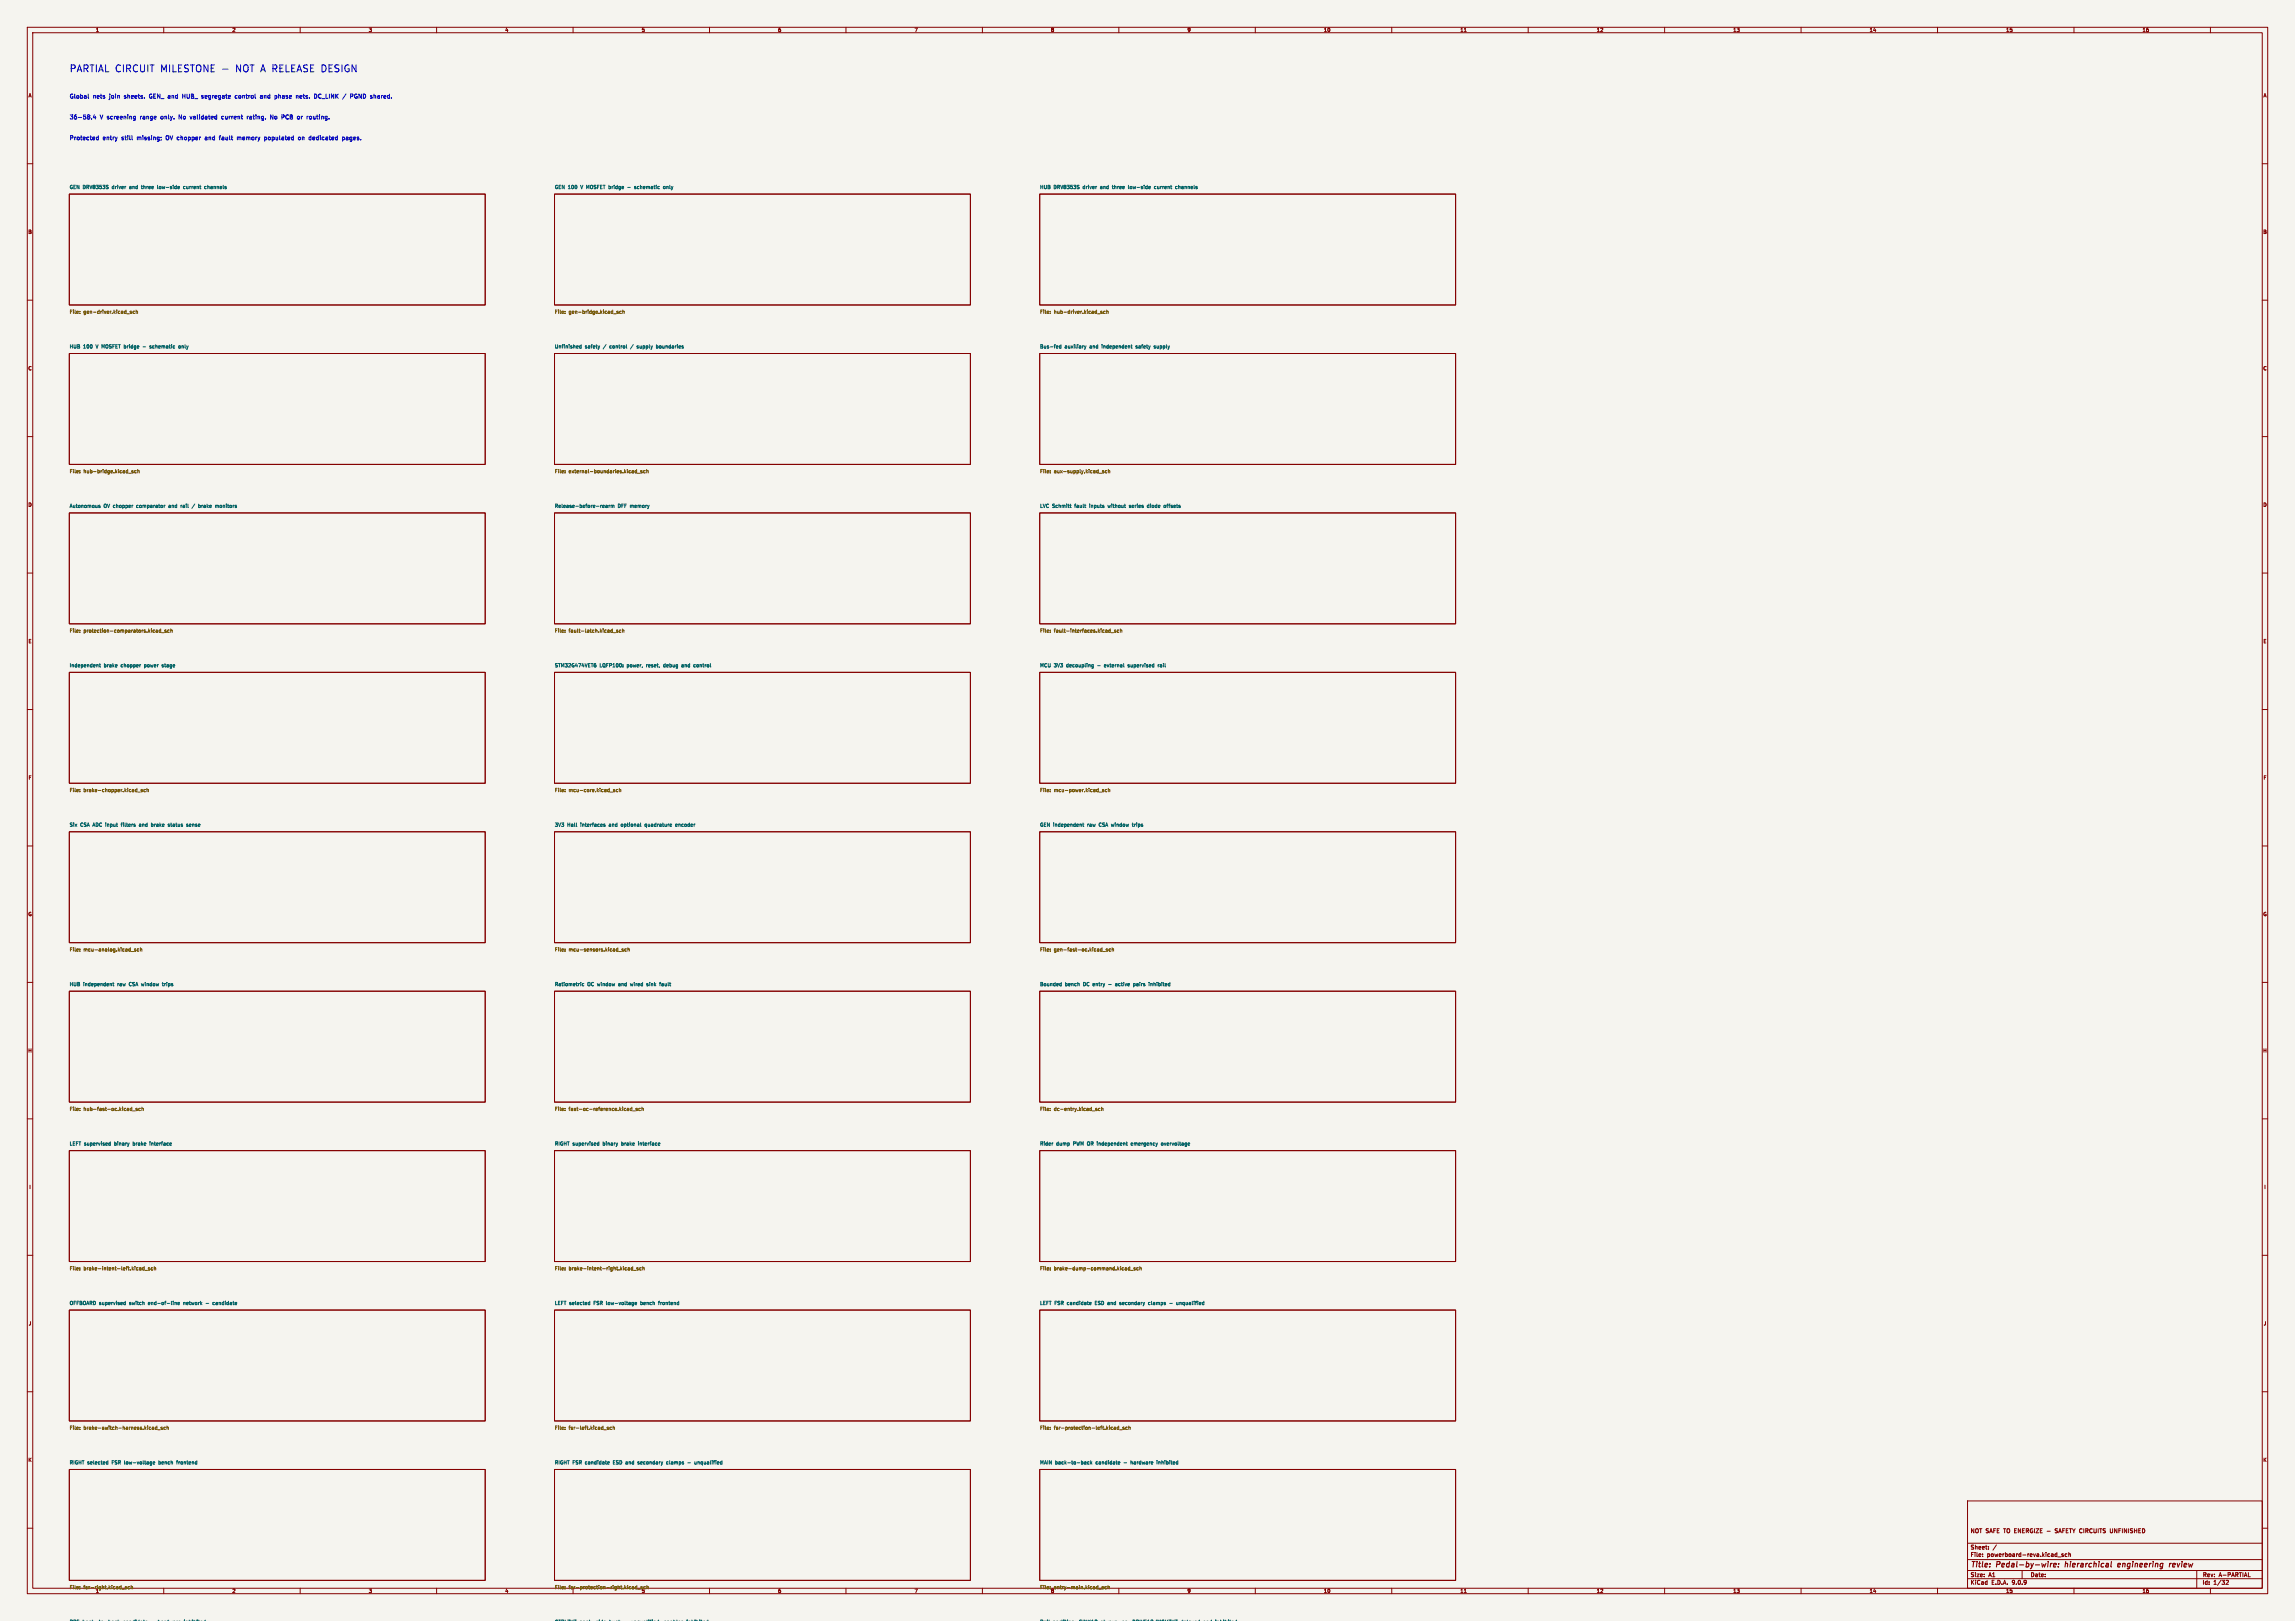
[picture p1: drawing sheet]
<svg xmlns="http://www.w3.org/2000/svg" width="841mm" height="594mm" viewBox="0 0 841 594" stroke-linecap="round" stroke-linejoin="round" font-family="sans-serif">
<defs><g id="words">
<g font-size="3.5" fill="#0000c2">
<text x="25.4" y="26.6">PARTIAL CIRCUIT MILESTONE -</text>
<text x="85.8" y="26.6">NOT A RELEASE DESIGN</text>
</g>
<g font-size="2.8" fill="#840000">
<text x="722" y="574.9">Title:</text>
<text x="731.7" y="574.9">Pedal-by-wire:</text>
<text x="757.6" y="574.9">hierarchical</text>
<text x="777.7" y="574.9">engineering</text>
<text x="797.4" y="574.9">review</text>
</g>
<g font-size="2.1" fill="#0000c2">
<text x="25.4" y="36.3">Global</text>
<text x="34" y="36.3">nets</text>
<text x="40.1" y="36.3">join</text>
<text x="45.6" y="36.3">sheets.</text>
<text x="55" y="36.3">GEN_ and</text>
<text x="67.4" y="36.3">HUB_</text>
<text x="74.6" y="36.3">segregate</text>
<text x="87" y="36.3">control</text>
<text x="96.4" y="36.3">and</text>
<text x="101.8" y="36.3">phase</text>
<text x="109.8" y="36.3">nets.</text>
<text x="116.6" y="36.3">DC_LINK</text>
<text x="127.2" y="36.3">/</text>
<text x="130.2" y="36.3">PGND shared.</text>
<text x="25.4" y="43.9">36-58.4</text>
<text x="36.6" y="43.9">V screening</text>
<text x="51.5" y="43.9">range</text>
<text x="59.2" y="43.9">only.</text>
<text x="65.9" y="43.9">No</text>
<text x="70.2" y="43.9">validated</text>
<text x="81.9" y="43.9">current</text>
<text x="91.4" y="43.9">rating.</text>
<text x="100.1" y="43.9">No</text>
<text x="104.4" y="43.9">PCB</text>
<text x="110.2" y="43.9">or</text>
<text x="113.9" y="43.9">routing.</text>
<text x="25.4" y="51.5">Protected</text>
<text x="37.6" y="51.5">entry</text>
<text x="44.6" y="51.5">still</text>
<text x="50.3" y="51.5">missing;</text>
<text x="61.1" y="51.5">OV chopper</text>
<text x="75.7" y="51.5">and</text>
<text x="81.1" y="51.5">fault</text>
<text x="87.7" y="51.5">memory</text>
<text x="97.9" y="51.5">populated</text>
<text x="110.5" y="51.5">on</text>
<text x="114.5" y="51.5">dedicated</text>
<text x="126.9" y="51.5">pages.</text>
</g>
<g font-size="2.1" fill="#840000">
<text x="722" y="562">NOT SAFE TO ENERGIZE -</text>
<text x="753.5" y="562">SAFETY CIRCUITS</text>
<text x="774" y="562">UNFINISHED</text>
<text x="722" y="568">Sheet:</text>
<text x="722" y="570.7">File:</text>
<text x="728.1" y="570.7">powerboard-reva.kicad_sch</text>
<text x="722" y="580.9">KiCad</text>
<text x="722" y="578.1">Size:</text>
<text x="728.7" y="578.1">A1</text>
<text x="729.7" y="580.9">E.D.A.</text>
<text x="737.3" y="580.9">9.0.9</text>
<text x="744" y="578.1">Date:</text>
<text x="807" y="578.3">Rev:</text>
<text x="807" y="580.9">Id:</text>
<text x="811.1" y="580.9">1/32</text>
<text x="813.4" y="578.3">A-PARTIAL</text>
</g>
<g font-size="1.8" fill="#840000">
<text x="35" y="11.9">1</text>
<text x="85" y="11.9">2</text>
<text x="135" y="11.9">3</text>
<text x="185" y="11.9">4</text>
<text x="235" y="11.9">5</text>
<text x="285" y="11.9">6</text>
<text x="335" y="11.9">7</text>
<text x="385" y="11.9">8</text>
<text x="435" y="11.9">9</text>
<text x="485" y="11.9">10</text>
<text x="535" y="11.9">11</text>
<text x="585" y="11.9">12</text>
<text x="635" y="11.9">13</text>
<text x="685" y="11.9">14</text>
<text x="735" y="11.9">15</text>
<text x="785" y="11.9">16</text>
<text x="10.3" y="35.9">A</text>
<text x="829.3" y="35.9">A</text>
<text x="10.3" y="85.9">B</text>
<text x="829.2" y="85.9">B</text>
<text x="10.3" y="135.9">C</text>
<text x="829.2" y="135.9">C</text>
<text x="10.3" y="185.9">D</text>
<text x="829.2" y="185.9">D</text>
<text x="10.3" y="235.9">E</text>
<text x="829.3" y="235.9">E</text>
<text x="10.3" y="285.9">F</text>
<text x="829.3" y="285.9">F</text>
<text x="10.3" y="335.9">G</text>
<text x="829.2" y="335.9">G</text>
<text x="10.2" y="385.9">H</text>
<text x="829.2" y="385.9">H</text>
<text x="10.6" y="435.9">I</text>
<text x="829.6" y="435.9">I</text>
<text x="10.4" y="485.9">J</text>
<text x="829.4" y="485.9">J</text>
<text x="10.3" y="535.9">K</text>
<text x="829.2" y="535.9">K</text>
<text x="35" y="583.9">1</text>
<text x="85" y="583.9">2</text>
<text x="135" y="583.9">3</text>
<text x="185" y="583.9">4</text>
<text x="285" y="583.9">6</text>
<text x="335" y="583.9">7</text>
<text x="435" y="583.9">9</text>
<text x="485" y="583.9">10</text>
<text x="535" y="583.9">11</text>
<text x="585" y="583.9">12</text>
<text x="635" y="583.9">13</text>
<text x="685" y="583.9">14</text>
<text x="735" y="583.9">15</text>
<text x="785" y="583.9">16</text>
</g>
<g font-size="1.8" fill="#006464">
<text x="25.4" y="69.4">GEN DRV8353S</text>
<text x="41.2" y="69.4">driver</text>
<text x="47.7" y="69.4">and</text>
<text x="52.3" y="69.4">three</text>
<text x="58.3" y="69.4">low-side</text>
<text x="68.1" y="69.4">current</text>
<text x="76" y="69.4">channels</text>
<text x="203.2" y="69.4">GEN 100</text>
<text x="212.9" y="69.4">V MOSFET bridge</text>
<text x="233.4" y="69.4">schematic</text>
<text x="244.2" y="69.4">only</text>
<text x="381" y="69.4">HUB</text>
<text x="386.1" y="69.4">DRV8353S</text>
<text x="396.9" y="69.4">driver</text>
<text x="403.5" y="69.4">and</text>
<text x="408.1" y="69.4">three</text>
<text x="414.1" y="69.4">low-side</text>
<text x="423.9" y="69.4">current</text>
<text x="431.8" y="69.4">channels</text>
<text x="25.4" y="127.9">HUB</text>
<text x="30.5" y="127.9">100</text>
<text x="35.3" y="127.9">V MOSFET bridge</text>
<text x="55.8" y="127.9">schematic</text>
<text x="66.6" y="127.9">only</text>
<text x="203.2" y="127.9">Unfinished</text>
<text x="214.3" y="127.9">safety</text>
<text x="221.2" y="127.9">/</text>
<text x="223.7" y="127.9">control</text>
<text x="231.6" y="127.9">/</text>
<text x="234.1" y="127.9">supply</text>
<text x="241.4" y="127.9">boundaries</text>
<text x="381" y="127.9">Bus-fed</text>
<text x="390.2" y="127.9">auxiliary</text>
<text x="399.4" y="127.9">and</text>
<text x="404" y="127.9">independent</text>
<text x="416.7" y="127.9">safety</text>
<text x="423.6" y="127.9">supply</text>
<text x="25.4" y="186.3">Autonomous</text>
<text x="38" y="186.3">OV chopper</text>
<text x="50.3" y="186.3">comparator</text>
<text x="62.3" y="186.3">and</text>
<text x="66.9" y="186.3">rail</text>
<text x="73.8" y="186.3">brake</text>
<text x="80.2" y="186.3">monitors</text>
<text x="203.2" y="186.3">Release-before-rearm</text>
<text x="226.4" y="186.3">DFF memory</text>
<text x="381" y="186.3">LVC Schmitt</text>
<text x="393.9" y="186.3">fault</text>
<text x="399.5" y="186.3">inputs</text>
<text x="406.5" y="186.3">without</text>
<text x="414.5" y="186.3">series</text>
<text x="421.3" y="186.3">diode</text>
<text x="427.6" y="186.3">offsets</text>
<text x="25.4" y="244.7">Independent</text>
<text x="38.1" y="244.7">brake</text>
<text x="44.4" y="244.7">chopper</text>
<text x="53.2" y="244.7">power</text>
<text x="59.8" y="244.7">stage</text>
<text x="203.2" y="244.7">STM32G474VET6</text>
<text x="219.7" y="244.7">LQFP100:</text>
<text x="229.9" y="244.7">power,</text>
<text x="237.1" y="244.7">reset,</text>
<text x="243.6" y="244.7">debug</text>
<text x="250.5" y="244.7">and</text>
<text x="255.1" y="244.7">control</text>
<text x="381" y="244.7">MCU 3V3</text>
<text x="390.9" y="244.7">decoupling</text>
<text x="402.4" y="244.7">-</text>
<text x="405.2" y="244.7">external</text>
<text x="414" y="244.7">supervised</text>
<text x="425.2" y="244.7">rail</text>
<text x="25.4" y="303.1">Six</text>
<text x="29.4" y="303.1">CSA ADC input</text>
<text x="44.9" y="303.1">filters</text>
<text x="51.7" y="303.1">and</text>
<text x="56.3" y="303.1">brake</text>
<text x="62.7" y="303.1">status</text>
<text x="69.7" y="303.1">sense</text>
<text x="203.2" y="303.1">3V3</text>
<text x="207.9" y="303.1">Hall</text>
<text x="212.9" y="303.1">interfaces</text>
<text x="223.5" y="303.1">and</text>
<text x="228.1" y="303.1">optional</text>
<text x="237" y="303.1">quadrature</text>
<text x="248.4" y="303.1">encoder</text>
<text x="381" y="303.1">GEN independent</text>
<text x="398.6" y="303.1">raw</text>
<text x="403" y="303.1">CSA window</text>
<text x="415.6" y="303.1">trips</text>
<text x="25.4" y="361.5">HUB</text>
<text x="30.5" y="361.5">independent</text>
<text x="43.2" y="361.5">raw</text>
<text x="47.6" y="361.5">CSA window</text>
<text x="60.2" y="361.5">trips</text>
<text x="203.2" y="361.5">Ratiometric</text>
<text x="215.3" y="361.5">OC window</text>
<text x="226.9" y="361.5">and</text>
<text x="231.5" y="361.5">wired</text>
<text x="237.7" y="361.5">sink</text>
<text x="242.6" y="361.5">fault</text>
<text x="381" y="361.5">Bounded</text>
<text x="390.3" y="361.5">bench</text>
<text x="397.1" y="361.5">DC entry</text>
<text x="406.7" y="361.5">-</text>
<text x="409.4" y="361.5">active</text>
<text x="416.2" y="361.5">pairs</text>
<text x="422.1" y="361.5">inhibited</text>
<text x="25.4" y="420">LEFT supervised</text>
<text x="42" y="420">binary</text>
<text x="49" y="420">brake</text>
<text x="55.4" y="420">interface</text>
<text x="203.2" y="420">RIGHT supervised</text>
<text x="221" y="420">binary</text>
<text x="228" y="420">brake</text>
<text x="234.4" y="420">interface</text>
<text x="381" y="420">Rider</text>
<text x="387.1" y="420">dump</text>
<text x="393.4" y="420">PWM OR independent</text>
<text x="415.2" y="420">emergency</text>
<text x="426.4" y="420">overvoltage</text>
<text x="25.4" y="478.4">OFFBOARD supervised</text>
<text x="47.5" y="478.4">switch</text>
<text x="54.6" y="478.4">end-of-line</text>
<text x="67.7" y="478.4">network</text>
<text x="78.9" y="478.4">candidate</text>
<text x="203.2" y="478.4">LEFT selected</text>
<text x="217.7" y="478.4">FSR low-voltage</text>
<text x="235.2" y="478.4">bench</text>
<text x="242" y="478.4">frontend</text>
<text x="381" y="478.4">LEFT FSR candidate</text>
<text x="401.6" y="478.4">ESD and</text>
<text x="411" y="478.4">secondary</text>
<text x="421.7" y="478.4">clamps</text>
<text x="432.4" y="478.4">unqualified</text>
<text x="25.4" y="536.8">RIGHT selected</text>
<text x="41.1" y="536.8">FSR low-voltage</text>
<text x="58.6" y="536.8">bench</text>
<text x="65.4" y="536.8">frontend</text>
<text x="203.2" y="536.8">RIGHT FSR candidate</text>
<text x="225" y="536.8">ESD and</text>
<text x="234.4" y="536.8">secondary</text>
<text x="245.1" y="536.8">clamps</text>
<text x="255.8" y="536.8">unqualified</text>
<text x="381" y="536.8">MAIN back-to-back</text>
<text x="401.7" y="536.8">candidate</text>
<text x="412.1" y="536.8">-</text>
<text x="414.8" y="536.8">hardware</text>
<text x="424.6" y="536.8">inhibited</text>
</g>
<g font-size="1.8" fill="#725600">
<text x="25.4" y="115.2">File:</text>
<text x="30.6" y="115.2">gen-driver.kicad_sch</text>
<text x="203.2" y="115.2">File:</text>
<text x="208.4" y="115.2">gen-bridge.kicad_sch</text>
<text x="381" y="115.2">File:</text>
<text x="386.2" y="115.2">hub-driver.kicad_sch</text>
<text x="25.4" y="173.6">File:</text>
<text x="30.6" y="173.6">hub-bridge.kicad_sch</text>
<text x="203.2" y="173.6">File:</text>
<text x="208.4" y="173.6">external-boundaries.kicad_sch</text>
<text x="381" y="173.6">File:</text>
<text x="386.2" y="173.6">aux-supply.kicad_sch</text>
<text x="25.4" y="232">File:</text>
<text x="30.6" y="232">protection-comparators.kicad_sch</text>
<text x="203.2" y="232">File:</text>
<text x="208.4" y="232">fault-latch.kicad_sch</text>
<text x="381" y="232">File:</text>
<text x="386.2" y="232">fault-interfaces.kicad_sch</text>
<text x="25.4" y="290.4">File:</text>
<text x="30.6" y="290.4">brake-chopper.kicad_sch</text>
<text x="203.2" y="290.4">File:</text>
<text x="208.4" y="290.4">mcu-core.kicad_sch</text>
<text x="381" y="290.4">File:</text>
<text x="386.2" y="290.4">mcu-power.kicad_sch</text>
<text x="25.4" y="348.8">File:</text>
<text x="30.6" y="348.8">mcu-analog.kicad_sch</text>
<text x="203.2" y="348.8">File:</text>
<text x="208.4" y="348.8">mcu-sensors.kicad_sch</text>
<text x="381" y="348.8">File:</text>
<text x="386.2" y="348.8">gen-fast-oc.kicad_sch</text>
<text x="25.4" y="407.3">File:</text>
<text x="30.6" y="407.3">hub-fast-oc.kicad_sch</text>
<text x="203.2" y="407.3">File:</text>
<text x="208.4" y="407.3">fast-oc-reference.kicad_sch</text>
<text x="381" y="407.3">File:</text>
<text x="386.2" y="407.3">dc-entry.kicad_sch</text>
<text x="25.4" y="465.7">File:</text>
<text x="30.6" y="465.7">brake-intent-left.kicad_sch</text>
<text x="203.2" y="465.7">File:</text>
<text x="208.4" y="465.7">brake-intent-right.kicad_sch</text>
<text x="381" y="465.7">File:</text>
<text x="386.2" y="465.7">brake-dump-command.kicad_sch</text>
<text x="25.4" y="524.1">File:</text>
<text x="30.6" y="524.1">brake-switch-harness.kicad_sch</text>
<text x="203.2" y="524.1">File:</text>
<text x="208.4" y="524.1">fsr-left.kicad_sch</text>
<text x="381" y="524.1">File:</text>
<text x="386.2" y="524.1">fsr-protection-left.kicad_sch</text>
<text x="25.4" y="582.5">File:</text>
<text x="30.6" y="582.5">fsr-right.kicad_sch</text>
<text x="203.2" y="582.5">File:</text>
<text x="208.4" y="582.5">fsr-protection-right.kicad_sch</text>
<text x="235" y="583.9">5</text>
<text x="381" y="582.5">File:</text>
<text x="385" y="583.9">8</text>
<text x="386.2" y="582.5">entry-main.kicad_sch</text>
</g>
</g></defs>
<path d="M0 0h841v594h-841z" fill="#f5f4ef" stroke="#f5f4ef" stroke-width=".37"/>
<g fill="none" stroke="#840000" stroke-width=".37">
<path d="M10 10h821v574h-821zM12 12h817v570h-817zM60 10v2M110 10v2M160 10v2M210 10v2M260 10v2M310 10v2M360 10v2M410 10v2M460 10v2M510 10v2"/>
<path d="M536.6 11.6h.7M560 10v2M610 10v2M660 10v2M710 10v2M760 10v2M810 10v2M10 60h2M829 60h2M25.4 71.1h152.4v40.7h-152.4zM203.2 71.1h152.4v40.7h-152.4zM381 71.1h152.4v40.7h-152.4z"/>
<path d="M10 110h2M829 110h2M25.4 129.5h152.4v40.7h-152.4zM203.2 129.5h152.4v40.7h-152.4zM381 129.5h152.4v40.7h-152.4zM10 160h2M829 160h2M25.4 188h152.4v40.6h-152.4zM203.2 188h152.4v40.6h-152.4zM381 188h152.4v40.6h-152.4zM10 210h2M829 210h2"/>
<path d="M10 260h2M25.4 246.4h152.4v40.6h-152.4zM203.2 246.4h152.4v40.6h-152.4zM381 246.4h152.4v40.6h-152.4zM829 260h2M10 310h2M25.4 304.8h152.4v40.6h-152.4zM203.2 304.8h152.4v40.6h-152.4zM381 304.8h152.4v40.6h-152.4zM829 310h2M10 360h2M829 360h2"/>
<path d="M25.4 363.2h152.4v40.7h-152.4zM203.2 363.2h152.4v40.7h-152.4zM381 363.2h152.4v40.7h-152.4zM10 410h2M829 410h2M25.4 421.6h152.4v40.7h-152.4zM203.2 421.6h152.4v40.7h-152.4zM381 421.6h152.4v40.7h-152.4zM10 460h2M829 460h2M25.4 480.1h152.4v40.6h-152.4zM203.2 480.1h152.4v40.6h-152.4z"/>
<path d="M381 480.1h152.4v40.6h-152.4zM10 510h2M829 510h2M25.4 538.5h152.4v40.6h-152.4zM203.2 538.5h152.4v40.6h-152.4zM381 538.5h152.4v40.6h-152.4zM10 560h2M721 550h108v32h-108zM829 560h2M721 578.5h108M721 575.5h108M721 571.5h108"/>
<path d="M721 565.5h108M726.5 570.2h.1M726.5 570.2v.1M726.5 569.5v.1M728.7 567.5v.2M728.7 566.8v.1M731.6 566.1l-1.3 1.9M741 575.5v3M754.1 570.5h1.1M755.5 569.7l.7 .4-.2 .3-.5-.1M755.5 569.6v.1M756.1 569.5l-.6 .1"/>
<path d="M757.5 569.5l-.5-.1-.3 .3 .2 .6h.6M758.1 569.5h.6v.9M758.1 568.9v1.5M773.3 560.2l.2 1.4M805 575.5v6.5M815.7 579.2l.6-.1 .3 .4-.9 1.1h.9M60 582v2M110 582v2M160 582v2M210 582v2M260 582v2M310 582v2"/>
<path d="M360 582v2M410 582v2M460 582v2M510 582v2M536.6 583.6h.7M560 582v2M610 582v2M660 582v2M710 582v2M760 582v2M810 582v2"/>
</g>
<path d="M752 572.9l-.4 .1M752.5 573.5l1-.1-.1-.4h-.7l-.2 .9 .2 .3 .6-.1M754.3 574l-.1 .2M754.4 573v.2M757 572.2l-.3 2M777 573h-.8l-.2 .9 .2 .3 .6-.1M777 573.4l-1 .1M795.1 572.9l-.2 1.3M795.6 572.9l-.6 .4M796.9 572.9l-.6 .1-.2 .9 .6 .3M797.1 573.4l-1 .1" fill="none" stroke="#840000" stroke-width=".4"/>
<g fill="none" stroke="#006464" stroke-width=".37">
<path d="M57.7 67.9l.2 1.3M65.4 68.3l.4 .3-.6 .1M65.7 69.1l-.3 .1M67.3 69v.1M67.3 69.1l.4 .1M67.7 68.3l-.4 .1v.6M75.6 68.4l-.6 .2 .1 .5h.5M230 68.7h1M232.5 69.1l.4 .1M232.5 68.6l.4 .1M232.5 68.5v.1M232.9 68.3l-.4 .2"/>
<path d="M243.6 68.4l-.5 .2 .1 .5h.4M413.5 67.9l.2 1.3M421.1 68.3l.5 .3-.6 .1M421.5 69.1l-.4 .1M423.5 68.3l-.5 .3 .1 .4 .4 .2M430.8 69l.1 .1M430.9 69.1h.5M431.4 68.4h-.6v.6M52.4 127.1h1M54.9 127.5l.4 .1M55.3 126.7l-.4 .2 .4 .3M66 126.8l-.5 .2 .1 .5h.4"/>
<path d="M213 126.8l-.6 .2 .1 .5h.5M213 126.3v1.3M219.7 126.7l-.3 .9M229.5 126.3l.2 1.3M233.4 127.5l.1 .1M233.6 126.7v.5M240.6 127.5l.3 .1M240.6 126.3v1.3M240.9 126.7l-.3 .1M387.5 126.7l.2 .3-.6 .2M387.6 127.5l-.1 .1M388.8 126.8l-.6 .2 .1 .5h.5"/>
<path d="M388.8 126.3v1.3M397.4 126.7l.3 .9M397.7 127.6l-.3 .4M398 126.7l-.3 .9M414.4 126.7h.5M414.6 126.3v1.1l.3 .2M422.9 127.5l.1 .1M423.1 126.7v.5M36.6 185.2l-.5 .2 .6 .4M36.7 185.8l-.6 .1M36.7 185.8h.1M48.7 185.2h-.2"/>
<path d="M60.2 185.2v.8M60.5 185.2l-.3 .2M66.3 185.2v.8M66.4 185.3l-.1 .1M66.4 185.2v.1M66.6 185.2h-.2M71.4 184.7l-1.1 1.6M72.8 184.7v1.3l.5-.1M72.8 185.2l.5 .1M79 185.3h.5M79 185.2v.8M79.5 185.3v.7"/>
<path d="M79.7 185.2l-.2 .1M220.9 185.9h.5M220.9 185.2h.4l.1 .3-.6 .1M222 185.2l.5 .1v.6l-.4 .1-.1-.4 .5-.1M223.1 185.2v.8M223.5 185.2l-.4 .2M223.9 185.3h.6M223.9 185.2v.8M224.5 185.3l.5-.1v.8M224.5 185.3v.7M392 185.2h.5M392.2 184.7v1.1l.3 .2"/>
<path d="M397.4 185.2h.5M397.8 186h.1M413.8 185.9l.1 .1M414 185.2v.4M420.5 185.3v.6l.4 .1M420.5 185.2v.1M420.9 185.2h-.4M427.1 185.2l-.6 .2 .1 .5h.5M35.8 243.6l.2 .8M36.4 243.6h.5M36.6 243.1v1.1l.3 .2M51.6 243.6h-.3"/>
<path d="M218.1 243.1h.2M218.2 243.6l.2 .3-.2 .5M228.3 244.3v.1M228.3 244.3l-.1 .1M228.3 243.6v.2M250 243.6h-.1M250 243.9v.5M254.3 244.3v.1M254.3 244.4h.4M254.7 243.6l-.4 .1v.6M400.6 244.4l-.5-.1v-.7h.5v1l-.5 .2M413.3 244.4h.2"/>
<path d="M413.3 243.8l.2 .2M413.3 243.8h.1M413.5 243.6l-.2 .2M424.4 243.6v.8M424.8 243.6l-.4 .2M51.2 302.4v.4M51.2 302l-.1 .1M55.5 302.8h.4M55.5 301.6v1.2M55.9 302l-.4 .1M62.1 302.1l-.5 .1 .5 .4M62.1 302.7l-.5 .1"/>
<path d="M68.9 302.1l-.5 .1 .5 .3v.3h-.5M221.7 302.1l-.5 .1 .5 .3v.3h-.5M234.7 302.7l.2 .1M236.4 302.1v.7M246.1 302.1v.2l-.6 .1M248 302l-.4 .2v.6h.4M248.2 302.3l-.6 .1M396.2 302.1l.1 .7M396.7 302h.5M396.9 301.6v1.1l.3 .1M414.8 302h.5M415 301.6l.1 1.2"/>
<path d="M41.5 360v1.1l.3 .2M59.6 360l.1 1.2M212.8 360h.1M242.1 360l-.3 .2v1.1M388.9 360v1.2l-.4 .1M421.1 360h.1M421.1 360h-.1M40.8 360.5l.1 .8M41.3 360.4h.5M59.4 360.4h.5M212.8 360.4v.9M213.9 360.5l-.6 .2 .2 .5h.4"/>
<path d="M237 361.2l.1 .1M237.2 360.4v.4M241.6 360.4h.5M388.5 360.4l.4 .1M408.9 360.4l-.1 .1M408.9 360.8v.5M415.4 361.2l.4 .1M415.4 360.4v1.3M415.8 360.4l-.4 .1M421.1 360.4v.9M39.8 419.4l.6 .2M40.4 418.4v1.3"/>
<path d="M40.4 418.9l-.6 .2M62.6 418.8l.2 .3-.6 .2M62.8 419.6l-.2 .1M218.8 419.4l.6 .2M219.4 418.9l-.6 .2M219.4 418.4v1.3M241.6 418.8l.2 .3-.6 .2M241.8 419.6l-.2 .1M385.8 418.8h.1M412.7 418.8h.5M412.8 418.4v1.1l.4 .2M414.7 418.8v.9"/>
<path d="M415.1 419.1l-.6 .2M425.6 419.6h.1M425.7 419.6l.3 .1M426 418.8l-.4 .2v.6M45.3 477.9l.6 .1M45.9 477.3l-.6 .2M45.9 476.8v1.3M63.5 476.8v.1M64.1 477.3v.8M64.1 477.3h.5v.8M64.1 477.3v.1M65.2 477.7l.6-.1-.1-.3-.5 .1v.6h.5"/>
<path d="M75.5 477.6h1M78.5 477.3l-.5 .2 .1 .5 .4 .1M215.6 478h.5M215.6 477.3h.5M216.1 476.8v1.3M231.8 477.3h.3v1l-.2 .2M232.1 478l-.3 .1M232.7 477.7l.6-.1-.1-.3-.5 .1 .1 .6h.4M241.2 477.3h.5M241.5 476.9l-.1 1.2M399.3 478h.5M399.3 477.3h.4l.1 .3-.6 .1"/>
<path d="M410.3 478l.1 .1M410.3 477.5l.2 .2M410.3 477.4v.1M410.5 477.3l-.2 .1M421.3 477.3l-.5 .2 .1 .5 .4 .1M428.6 477.6h1M431.2 477.3v.7h.5M431.7 477.3v.8M39 535.7h.5M39.5 535.2v1.3h-.5M55.2 535.7h.4M55.6 536.5h-.4"/>
<path d="M55.6 535.7v1l-.3 .2M56.1 536.1l.6-.1-.1-.3-.5 .2 .1 .6h.4M64.6 535.7h.5M64.9 535.3l-.1 1.2M222.7 536.5h.5M222.7 535.7h.4l.2 .3-.6 .1M233.7 536.5h.1M233.9 535.7v.4M244.7 535.7l-.5 .2 .1 .5 .4 .1M252 536h1M254.6 535.7v.8l.5-.1M255.1 535.7v.8"/>
<path d="M397.4 535.7h.5l.1 .8-.6-.2M398 536l-.6 .2M399.1 535.7l-.6 .2 .1 .6h.5M399.7 535.2v1.3M399.8 536l.4 .5M400.2 535.7l-.5 .5M409.8 535.7h.4l.2 .3-.6 .1M409.8 536.5h.5M424 535.2v.2M424 535.7v.8M25.8 594.1v-.4h.6l.1 .4M27.1 594.1v-.4h.6l.1 .4"/>
<path d="M28.9 593.7h-.6v.4M30.5 593.7v.4M33.8 593.7v.4M36.4 593.7v.4M39.9 593.7v.4M43.3 593.7v.4M49.2 593.7v.4M49.8 593.7v.1M51 593.7v.4M52.7 593.7v.4M58 593.7v.4M61.7 593.7v.4"/>
<path d="M67.6 593.7v.1M69.3 593.7v.4M70.5 593.7v.1M71.1 593.7v.4M72.2 593.7v.1M72.9 593.7v.4M75.2 593.7v.4M203.6 594v.1M204.3 593.8l-.3-.1-.4 .3M204.7 593.7h.7M205.1 593.7v.4M205.8 594.1v-.4h.6l.2 .4"/>
<path d="M207.1 593.7v.4M208 593.7h.8l-.3 .4M209.2 593.7l.1 .4M210 593.7l-.1 .4M210.3 593.7h.8l-.3 .4M216 593.7v.4M219.6 593.7v.1M220.8 593.7v.4M223.4 593.7v.4M226.8 593.7v.4M237.1 593.7v.4M237.8 593.7v.1"/>
<path d="M238.7 593.7l-.3 .4M239.1 593.7v.1M241.3 593.7v.4M246.9 593.7v.4M248.1 593.7v.4M251.8 593.7v.1M253.6 593.7v.4M254.7 593.7v.1M255.3 593.7v.4M256.5 593.7v.1M257.1 593.7v.4M259.4 593.7v.4"/>
<path d="M381.4 594.1v-.4h.6l.1 .4M383.8 593.7v.1M384.4 593.7v.4M389.1 593.7v.4M389.9 593.7v.1M390.5 593.7v.4M391.2 593.7v.1M396.3 593.7h-.4l-.3 .4M396.9 593.7v.4M397.5 594.1v-.4l.2 .4M398.2 593.7v.4M398.8 593.7v.4"/>
<path d="M399.5 593.7l-.3 .4M400 594l.4-.3v.4M401.2 593.8l.5-.1 .3 .3M402 594v.1M404.6 593.7v.4M415.9 594l-.7-.3v.4M415.9 594v.1M416.5 594.1v-.4h.6l.1 .4M417.7 593.7v.4M418.2 593.7l.1 .4M419 593.7l-.1 .4M420 593.7h-.6v.4"/>
<path d="M420.5 594l.4-.3v.4M421.7 593.8l.5-.1 .3 .3M422.5 594v.1M423.9 593.6l-.3 .5M424.3 594.1v-.4l.2 .4M425 594.1l.2-.4v.4M425.8 594v.1M426.5 593.8l-.3-.1-.4 .3M427.1 593.7v.4M427.8 593.7v.4M428.3 593.7h.8l-.4 .4M429.4 593.7l.1 .4"/>
<path d="M430.3 593.7l-.2 .4M430.6 593.7h.8l-.4 .4M433.4 593.7v.4M435.1 593.7v.4M439.5 593.7v.4M443.9 593.7v.4M445.5 593.7v.1M447.3 593.7v.4M448.4 593.7v.1M449 593.7v.4M450.2 593.7v.1M450.8 593.7v.4"/>
<path d="M453.1 593.7v.4"/>
</g>
<g fill="none" stroke="#725600" stroke-width=".37">
<path d="M29.2 114.1v.1M29.2 114.8h.1M46.5 115h1M47.7 114.3l.5 .3-.5 .2M47.7 114.2v.1M48.2 114.1l-.5 .1M48.8 114.8h.1M48.8 114.8h.5M49.3 114.1l-.5 .1v.6M49.9 114.2l.5-.1v.8M49.9 113.6v1.3M207 114.1v.1"/>
<path d="M207 114.8v.1M224.8 115h1M226 114.3l.6 .3-.6 .2M226 114.2v.1M226.5 114.1l-.5 .1M227.7 114.1l-.6 .2 .1 .5h.5M228.2 114.2l.5-.1 .1 .8M228.2 113.6v1.3M384.8 114.2h.1M384.8 114.8v.1M402.1 115h1M403.4 114.3l.5 .3-.5 .2"/>
<path d="M403.4 114.2v.1M403.8 114.1l-.4 .1M404.4 114.8h.1M404.5 114.8h.5M405 114.1l-.6 .1v.6M405.5 114.2l.5-.1 .1 .8M405.5 113.6v1.3M29.2 172.6h.1M29.2 173.2v.1M47.1 173.4h1M48.8 172.5l-.5 .1 .5 .3v.3h-.5M49.9 172.5l-.6 .2 .1 .5h.5"/>
<path d="M50.5 172.6l.5-.1v.8M50.5 172v1.3M207 172.5v.1M207 173.2v.1M232.8 173.2h.5M232.8 172.5h.5M233.3 172v1.3M233.6 173.4h1M235.3 172.5l-.5 .1 .5 .3v.3h-.5M236.4 172.5l-.6 .2 .2 .5h.4M237 172.6l.5-.1v.8M237 172v1.3"/>
<path d="M384.8 172.5v.1M384.8 173.2v.1M402.8 173.4h.9M404.4 172.5l-.4 .1 .4 .3v.3h-.4M405.6 172.5l-.6 .2 .1 .5h.5M406.1 172.6l.5-.1 .1 .8M406.1 172v1.3M29.2 231.7h.1M29.2 230.9h.1M29.2 230.9v.1M57.6 230.9v.8M57.7 231.2h-.1"/>
<path d="M58.4 230.9h.5M58.4 230.9l-.1 .1M58.9 230.4v1.3l-.6-.1v-.6M59.2 231.8h1M60.9 230.9l-.5 .2 .5 .4M60.9 231.5l-.5 .2M60.9 231.5h.1M62 230.9l-.6 .2 .1 .6h.5M62.6 231l.5-.1v.8M62.6 230.4v1.3M207 231h.1M207 231.6v.1"/>
<path d="M224.7 231.8h1M226.4 230.9l-.5 .2 .6 .4M226.5 231.5l-.6 .2M226.5 231.5h.1M227.6 230.9l-.7 .2 .2 .6h.5M228.1 230.4v1.3M228.2 230.9h.4v.8M228.2 230.9l-.1 .1M384.8 230.9v.2M384.8 231.6v.1M406.5 230.9h.4M406.9 230.4v1.3h-.4"/>
<path d="M407.2 231.8h.9M408.9 230.9l-.5 .2 .5 .4M408.9 231.5l-.5 .2M408.9 231.5h.1M409.5 231v.6l.5 .1M409.5 230.9h.5M409.5 230.9v.1M410.6 231l.4-.1 .1 .8M410.6 230.4v1.3M29.2 289.4v.1M29.2 290h.1M29.2 290v.1"/>
<path d="M50.5 290.3h.9M51.7 289.5l.5 .4-.5 .2M51.7 289.5h.1M52.2 289.4l-.5 .1M53.3 289.4l-.6 .1 .1 .6h.5M53.9 289.4h.4l.1 .7M53.9 288.9v1.2M207 290.1h.1M207 289.4v.1M224.8 289.5l.5 .4-.5 .2M224.8 289.5h.1M225.3 289.4l-.5 .1"/>
<path d="M226.4 289.4l-.6 .1 .1 .6h.5M226.9 289.4h.5l.1 .7M226.9 288.9v1.2M384.8 289.4v.1M384.8 290v.1M404 289.5l.5 .4-.5 .2M404 289.5h.1M404.4 289.4l-.4 .1M405.6 289.4l-.6 .1 .1 .6h.5M406.1 289.4h.5l.1 .7M406.1 288.9v1.2M29.2 347.8v.1"/>
<path d="M29.2 347.9h.1M29.2 348.4v.2M48.1 348.7h.9M49.8 347.8l-.5 .1 .5 .3v.3h-.5M50.9 347.8l-.6 .2 .1 .5h.5M51.4 347.8h.5l.1 .8M51.4 347.3v1.3M207 347.8v.1M207 348.4v.2M226.7 348.7h1M228.4 347.8l-.5 .1 .5 .3v.3h-.5M229.5 347.8l-.6 .2 .2 .5h.4"/>
<path d="M230.1 347.8h.5v.8M230.1 347.3v1.3M384.8 347.8v.1M384.8 348.4v.2M404.1 348.7h1M405.8 347.8l-.4 .1 .4 .3v.3h-.4M407 347.8l-.6 .2 .1 .5h.5M407.5 347.8h.5l.1 .8M407.5 347.3v1.3M29.2 406.9v.1M29.2 406.3h.1M29.3 406.9l-.1 .1"/>
<path d="M48.6 407.1h1M50.3 406.2l-.5 .2 .6 .3M50.4 406.8l-.6 .1M50.4 406.7v.1M51.4 406.2l-.6 .2 .2 .5h.4M52 406.3l.5-.1v.8M52 405.7v1.3M207 406.2v.1M207 406.9v.1M231.5 405.7v1.3l-.4-.1-.1-.6 .5-.1M231.8 407.1h1M233.5 406.2l-.4 .2 .5 .3"/>
<path d="M233.6 406.8l-.5 .1M233.6 406.7v.1M234.7 406.2l-.6 .2 .1 .5h.5M235.2 406.3l.5-.1 .1 .8M235.2 405.7v1.3M384.8 406.2v.1M384.8 406.9v.1M402 406.2l-.5 .2 .5 .3M402 406.8l-.5 .1M402 406.7v.1M403.1 406.2l-.6 .2 .1 .5h.5M403.7 406.3l.4-.1 .1 .8"/>
<path d="M403.7 405.7v1.3M29.2 465.3h.1M29.2 464.6h.1M29.2 464.6v.1M52.3 465.3h.1M52.3 464.7v.6M52.4 465.3h.4M52.4 464.6l-.1 .1M52.4 464.6h.4M52.8 464.1v1.3M53.1 465.5h1M54.8 464.6l-.5 .1 .5 .3v.3h-.5"/>
<path d="M56 464.6l-.6 .2 .1 .5h.5M56.5 464.7l.5-.1 .1 .8M56.5 464.1v1.3M207 464.6v.1M207 465.3v.1M230.6 464.6l.1 .8M230.7 465.3l-.1 .1M230.7 464.9h-.1M231.3 465.3h.1M231.3 464.7v.6M231.4 465.3h.4M231.4 464.6h.4"/>
<path d="M231.4 464.6l-.1 .1M231.8 464.1v1.3M232.1 465.5h1M233.8 464.6l-.4 .1 .4 .3v.3h-.4M235 464.6l-.6 .2 .1 .5h.5M235.5 464.7l.5-.1 .1 .8M235.5 464.1v1.3M384.8 464.6v.1M384.8 465.3v.1M414 464.6l-.6 .2 .1 .5h.5M414 464.1v1.3M414.3 465.5h1"/>
<path d="M416 464.6l-.5 .1 .5 .3v.3h-.5M417.1 464.6l-.6 .2 .2 .5h.4M417.7 464.7l.5-.1v.8M417.7 464.1v1.3M29.2 523v.2M29.2 523.7h.1M29.2 523.7v.1M56.3 523v.8M56.3 523.8h-.1M56.3 523.3h-.1M56.9 523.7l.1 .1M57 523.8h.5"/>
<path d="M57.5 523l-.6 .1v.6M57.5 522.5v1.3M57.8 523.9h1M59 523.2l.5 .4-.5 .2M59 523.2h.1M59.5 523l-.5 .2M60.6 523l-.6 .2 .2 .6h.4M61.2 523.1l.5-.1v.8M61.2 522.5v1.3M207 523v.2M207 523.7v.1M221.3 523.9h.9"/>
<path d="M222.5 523.2l.5 .4-.5 .2M222.5 523.2h.1M223 523l-.5 .2M224.1 523l-.6 .2 .1 .6h.5M224.6 523.1l.5-.1 .1 .8M224.6 522.5v1.3M384.8 523.8h.1M384.8 523v.2M408.3 523h.4l.1 .8M408.3 523.8h.5M408.8 523.3l-.5 .1M409.9 523l-.6 .2 .2 .6h.4"/>
<path d="M409.9 522.5v1.3M410.2 523.9h1M411.5 523.2l.5 .4-.5 .2M411.5 523.2h.1M411.9 523l-.4 .2M413.1 523l-.6 .2 .1 .6h.5M413.6 523.1l.5-.1 .1 .8M413.6 522.5v1.3M29.2 581.5v.1M29.2 581.6h.1M29.2 582.1v.1M44.7 582.4h.9"/>
<path d="M46.4 581.5l-.5 .1 .5 .3v.3h-.5M47.5 581.5l-.6 .1 .1 .6h.5M48.1 581.5h.4l.1 .7M48.1 581v1.2M207 581.5h.1M207 582.1v.1M231.6 582.1l.6 .1M231.7 581.5h.4l.1 .7M232.2 581.7l-.6 .2M233.4 581v1.2M233.4 581.5l-.6 .1 .1 .6h.5M233.7 582.4h.9"/>
<path d="M235.4 581.5l-.5 .1 .5 .5M236.5 581.5h-.5v.6M237 581.5h.5l.1 .7M237 581v1.2M384.8 581.5v.1M402.6 582.4h1M404.3 581.5l-.5 .1 .5 .3v.3h-.5M405.5 581.5l-.6 .1 .1 .6h.5M406 581.5h.5l.1 .7M406 581v1.2"/>
</g>
<g fill="none" stroke="#0000c2" stroke-width=".37">
<path d="M32.3 34.5v1.3l.2 .2M52.9 35.9v.1M73.9 35.9l.2 .1M74 35.1v.3M81.6 25.3h2M86.5 35l-.3 .3 .3 .7M95.9 35l-.4 .1M96 35.4l-.6 .2 .1 .3 .5 .1M100.8 35.1h.5M100.8 35.9h.5M100.8 35v1.5M108.6 35.1l.4-.1 .2 .2"/>
<path d="M108.6 35v1M116.1 34.8l-.8-.3v1.5l.8-.4M126.8 34.4l-1.3 2M128.5 34.5h.6l.3 .3-.2 .4-.7 .1M33.6 43.5v.1M34.6 42l-.4 1.1h1M34.9 42.6v1M36 49.7v1.5h-.6v-.8l.6-.1M48.4 49.7v1.3l.2 .2M49 43.6h.6M49 42.7h.6M49.6 42.6v1.2l-.3 .3h-.4"/>
<path d="M59 50.3v.1M59.1 51.2h.1M59.1 51.2l-.1 .3M79.3 42.6l.1 .1M79.4 42.1v1.5M79.4 43.6h-.1M80.3 50.2h.6M81.3 42.8v.7M87 50.2v1M87.2 50.2l-.2 .2M90.6 42.6v1M90.9 42.6l-.3 .3"/>
<path d="M97 51.2h.4M97 50.2v1.6M97.4 50.2l-.4 .1M99.2 43.6v-1.5l.8 1.5M103.3 42.1h.6M103.3 42.9h.6M109.2 42.6l.4 .1M109.6 43.6h-.4M109.8 50.2l-.5 .3 .1 .6 .4 .1M112.8 42.6h.1M113.4 51.2h.6M113.4 50.3h.6"/>
<path d="M125.5 50.3l.4-.1 .3 .3-.1 .7h-.6M125.5 50.2v1.6"/>
</g>
<use href="#words"/>
</svg>
